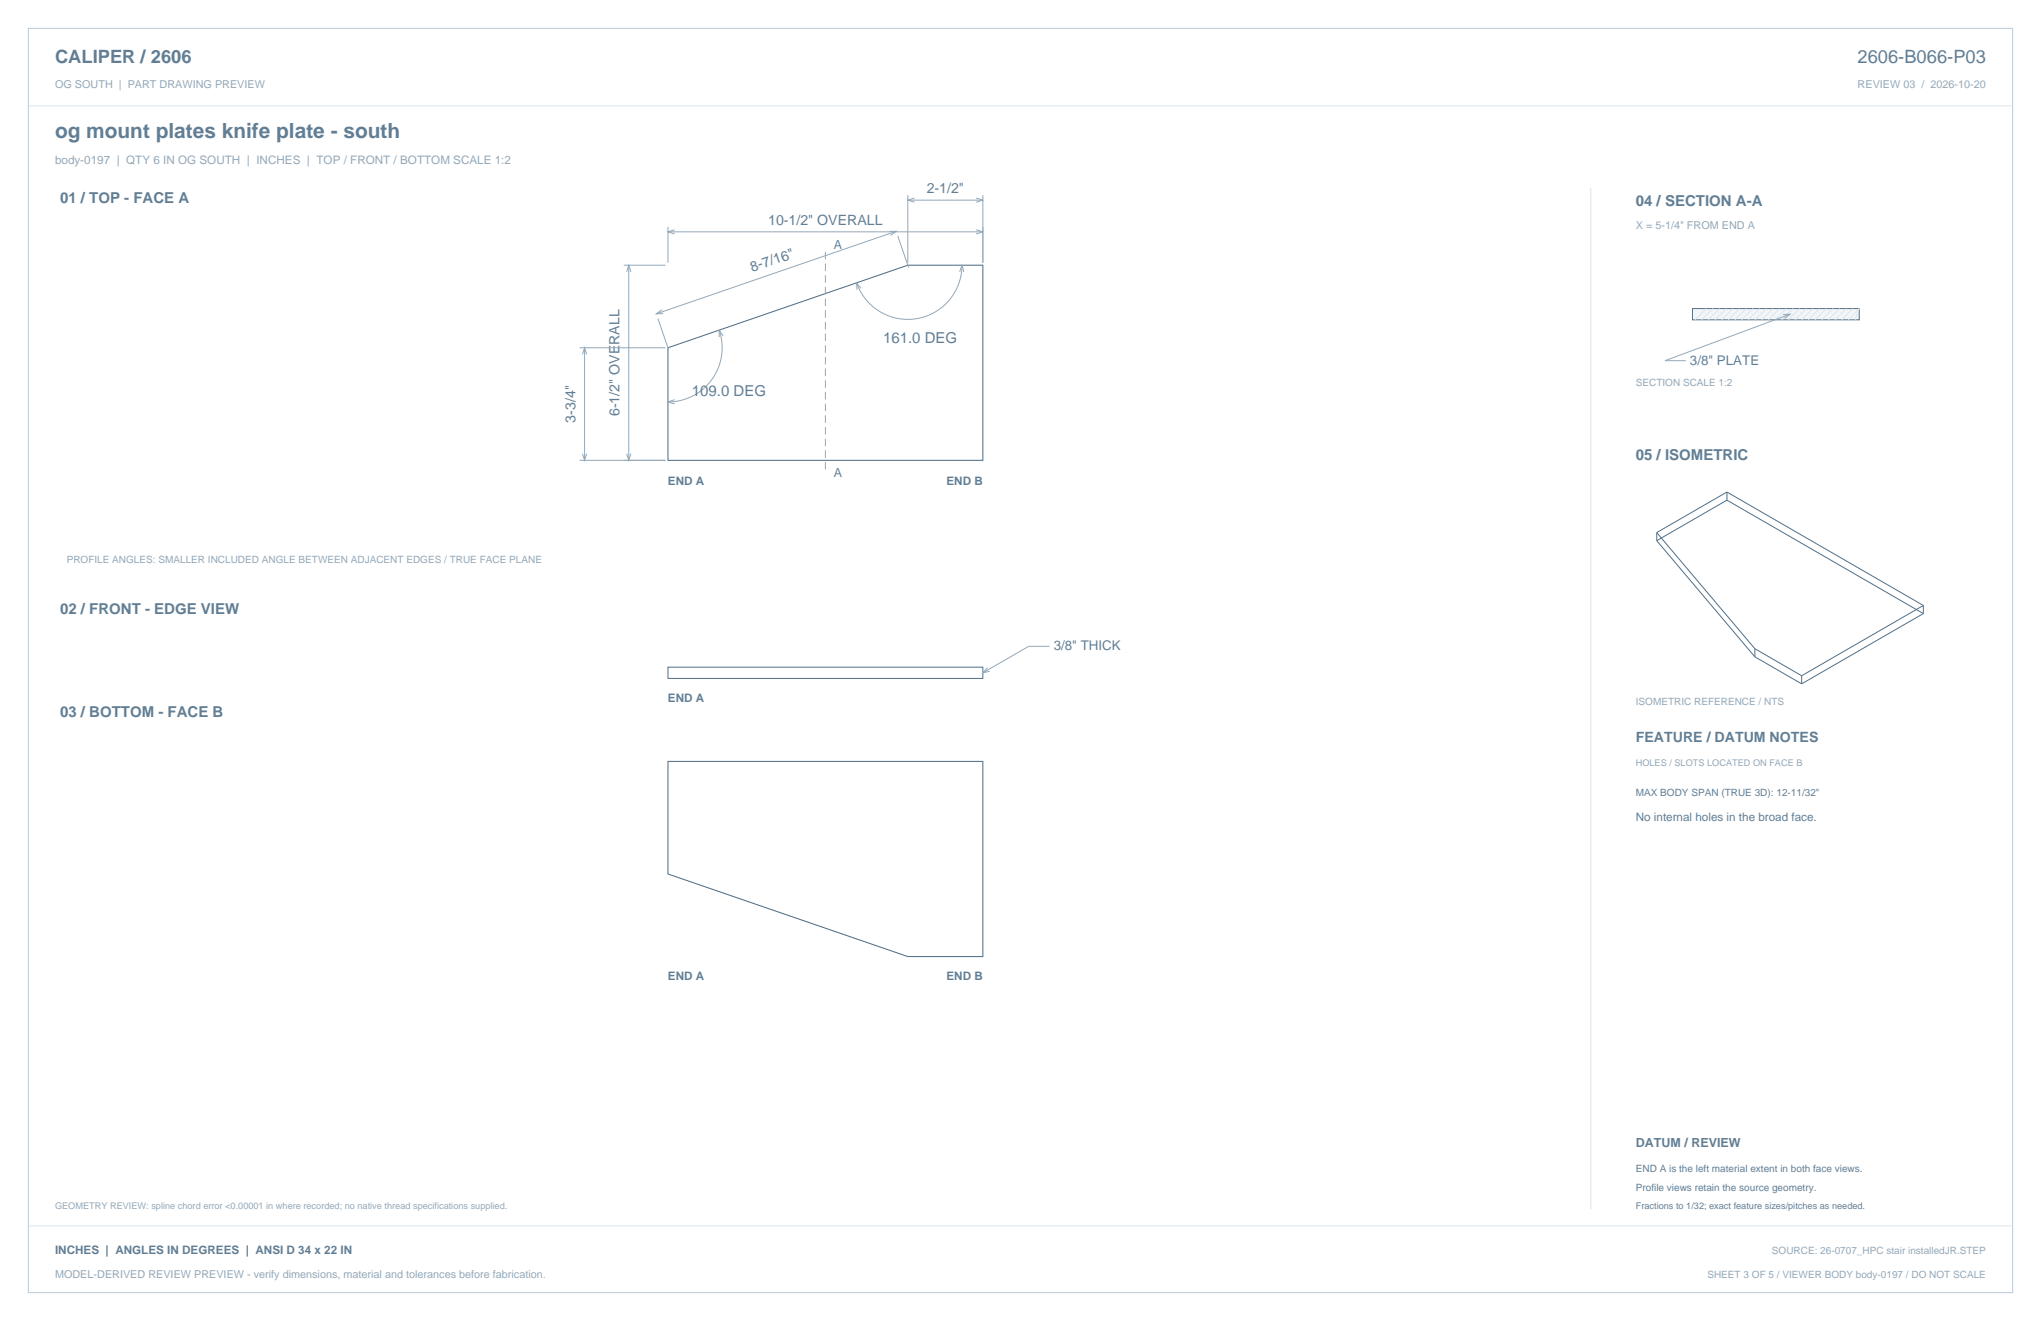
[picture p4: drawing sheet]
<svg xmlns="http://www.w3.org/2000/svg" width="864mm" height="559mm" viewBox="0 0 864 559" stroke-linecap="round" stroke-linejoin="round" font-family="sans-serif">
<defs><g id="words">
<text font-size="8.8" fill="#617e94" x="23.3" y="58.2">og mount plates knife plate - south</text>
<g font-size="7.8" fill="#617e94">
<text x="23.3" y="26.8">CALIPER / 2606</text>
<text x="786" y="26.8">2606-B066-P03</text>
</g>
<g font-size="6.3" fill="#617e94">
<text x="25.4" y="86.1">01 / TOP - FACE A</text>
<text x="692.1" y="87.1">04 / SECTION A-A</text>
<text x="373.7" y="145.3">161.0 DEG</text>
<text x="292.8" y="167.3">109.0 DEG</text>
<text x="692.1" y="194.4">05 / ISOMETRIC</text>
<text x="25.4" y="259.6">02 / FRONT - EDGE VIEW</text>
<text x="25.4" y="303.4">03 / BOTTOM - FACE B</text>
</g>
<g font-size="6" fill="#617e94">
<text x="392.1" y="81.8">2-1/2&quot;</text>
<text x="325" y="95.2">10-1/2&quot; OVERALL</text>
<text x="318.2" y="115.1" transform="rotate(-19 318.2 115.1)">8-7/16&quot;</text>
<text x="243.5" y="178.8" transform="rotate(-90 243.5 178.8)">3-3/4&quot;</text>
<text x="262.2" y="176" transform="rotate(-90 262.2 176)">6-1/2&quot; OVERALL</text>
<text x="692.1" y="314">FEATURE / DATUM NOTES</text>
</g>
<g font-size="5.6" fill="#617e94">
<text x="715.1" y="154.3">3/8&quot; PLATE</text>
<text x="445.9" y="275.2">3/8&quot; THICK</text>
</g>
<g font-size="5.3" fill="#617e94">
<text x="352.8" y="105.5">A</text>
<text x="352.8" y="201.8">A</text>
<text x="692.1" y="485.1">DATUM / REVIEW</text>
</g>
<text font-size="4.9" fill="#93a8b9" x="23.3" y="69.5">body-0197 | QTY 6 IN OG SOUTH | INCHES | TOP / FRONT / BOTTOM SCALE 1:2</text>
<g font-size="4.9" fill="#617e94">
<text x="282.6" y="205">END A</text>
<text x="400.5" y="205">END B</text>
<text x="282.6" y="296.9">END A</text>
<text x="692.1" y="347.5">No internal holes in the broad face.</text>
<text x="282.6" y="414.5">END A</text>
<text x="400.5" y="414.5">END B</text>
<text x="23.3" y="530.6">INCHES | ANGLES IN DEGREES | ANSI D 34 x 22 IN</text>
</g>
<g font-size="4.6" fill="#93a8b9">
<text x="23.3" y="37">OG SOUTH | PART DRAWING PREVIEW</text>
<text x="786" y="37">REVIEW 03 / 2026-10-20</text>
<text x="692.1" y="97">X = 5-1/4&quot; FROM END A</text>
<text x="23.3" y="540.5">MODEL-DERIVED REVIEW PREVIEW - verify dimensions, material and tolerances before fabrication.</text>
</g>
<g font-size="4.2" fill="#93a8b9">
<text x="692.1" y="163.2">SECTION SCALE 1:2</text>
<text x="28.2" y="238.1">PROFILE ANGLES: SMALLER INCLUDED ANGLE BETWEEN ADJACENT EDGES / TRUE FACE PLANE</text>
<text x="692.1" y="298.1">ISOMETRIC REFERENCE / NTS</text>
<text x="749.7" y="530.6">SOURCE: 26-0707_HPC stair installedJR.STEP</text>
<text x="722.4" y="540.5">SHEET 3 OF 5 / VIEWER BODY body-0197 / DO NOT SCALE</text>
</g>
<g font-size="4.2" fill="#617e94">
<text x="692.1" y="336.9">MAX BODY SPAN (TRUE 3D): 12-11/32&quot;</text>
<text x="692.1" y="495.7">END A is the left material extent in both face views.</text>
<text x="692.1" y="503.8">Profile views retain the source geometry.</text>
</g>
<g font-size="3.9" fill="#93a8b9">
<text x="692.1" y="323.8">HOLES / SLOTS LOCATED ON FACE B</text>
<text x="23.3" y="511.5">GEOMETRY REVIEW: spline chord error &lt;0.00001 in where recorded; no native thread specifications supplied.</text>
</g>
<text font-size="3.9" fill="#617e94" x="692.1" y="511.5">Fractions to 1/32; exact feature sizes/pitches as needed.</text>
</g></defs>
<path d="M12 12h839.6v534.8h-839.6z" fill="none" stroke="#b8cad8" stroke-width=".42"/>
<path d="M12 44.8h839.6M673.1 79.4v432.1" fill="none" stroke="#dbe5ed" stroke-width=".42"/>
<path d="M282.6 147.1l101.5-34.9h31.8v82.5h-133.3zM282.6 322.1h133.3v82.5h-31.8l-101.5-34.9z" fill="none" stroke="#536f85" stroke-width=".44"/>
<path d="M282.6 96v15.1M282.6 98.1h133.3M285.5 97.2l-2.9 .9 2.9 .9M413 97.2l2.9 .9-2.9 .9M415.9 96v15.1M263.9 112.2h17.7M265.2 115l.8-2.8 .9 2.8M266 112.2v82.5M263.9 194.7h17.7M265.2 191.9l.8 2.8 .9-2.8M444.1 273.4h-8.8l-19.4 11.2M417.9 282.4l-2 2.2 2.9-.6" fill="none" stroke="#93a8b9" stroke-width=".42"/>
<path d="M349.2 106.5v93.5" fill="none" stroke="#93a8b9" stroke-width=".42" stroke-dasharray="3.2 1.8" stroke-linecap="butt"/>
<path d="M282.6 282.2h133.3v4.8h-133.3z" fill="none" stroke="#536f85" stroke-width=".42"/>
<path d="M716.1 130.5h70.6v4.8h-70.6z" fill-rule="evenodd" fill="#f2f6f9" stroke="#536f85" stroke-width=".42"/>
<g fill="none" stroke="#dbe5ed" stroke-width=".42">
<path d="M722 130.5l-4.8 4.8M724.8 130.5l-4.8 4.8M727.6 130.5l-4.8 4.8M730.4 130.5l-4.7 4.8M733.2 130.5l-4.7 4.8M736.1 130.5l-4.8 4.8M738.9 130.5l-4.8 4.8M741.7 130.5l-4.7 4.8M744.5 130.5l-4.7 4.8M747.4 130.5l-4.8 4.8M750.2 130.5l-4.8 4.8M753 130.5l-4.8 4.8"/>
<path d="M755.8 130.5l-4.7 4.8M758.6 130.5l-4.7 4.8M761.5 130.5l-4.8 4.8M764.3 130.5l-4.8 4.8M767.1 130.5l-4.7 4.8M769.9 130.5l-4.7 4.8M772.8 130.5l-4.8 4.8M775.6 130.5l-4.8 4.8M778.4 130.5l-4.8 4.8M781.2 130.5l-4.7 4.8M782.1 135.3l4.6-4.8-1.8 4.8M784 130.5l-4.7 4.8"/>
<path d="M12 518.6h839.6"/>
</g>
<g fill="none" stroke="#93a8b9" stroke-width=".42">
<path d="M376.2 97.9l3-.1-2.4 1.8M379.2 97.8l-101.5 35M379.9 99.8l4.6 13.4M384.1 82.6v28.5M384.1 84.7h31.8M386.9 83.8l-2.8 .9 2.8 .8M413 83.8l2.9 .9-2.9 .8M415.9 82.6v28.5M406.1 115l1-2.8 .7 2.8M407.1 112.2a22.9 22.9 0 0 1-19.2 22.6 22.9 22.9 0 0 1-25.5-15.2M278.4 134.8l4.6 13.3M280.1 131l-2.4 1.8 2.9-.1"/>
<path d="M304.3 139.6a22.9 22.9 0 0 1-21.7 30.4M364.3 122l-1.9-2.4 .2 3M754.5 133.1l2.9-.2-2.3 1.8M757.4 132.9l-52.9 19.7h8.8M245.2 147.1h36.4M246.5 149.9l.9-2.8 .8 2.8M247.4 147.1v47.6M306 142.1l-1.7-2.5v3M285.4 169.1l-2.8 .9 2.9 .8M245.2 194.7h36.4M246.5 191.9l.9 2.8 .8-2.8"/>
</g>
<g fill="none" stroke="#536f85" stroke-width=".42">
<path d="M730.7 208.1l83.1 48M730.7 208.1v3.5M730.7 211.6l-29.7 17.1M730.7 211.6l83.1 48M730.7 208.1l-29.7 17.2M701 228.7l41.5 49.1M701 225.3l41.5 49.1M701 225.3v3.4M813.8 256.1l-51.5 29.7M813.8 259.6l-51.5 29.7M813.8 256.1v3.5M742.5 274.4l19.8 11.4"/>
<path d="M742.5 277.8l19.8 11.5M742.5 274.4v3.4M762.3 285.8v3.5"/>
</g>
<use href="#words"/>
</svg>
